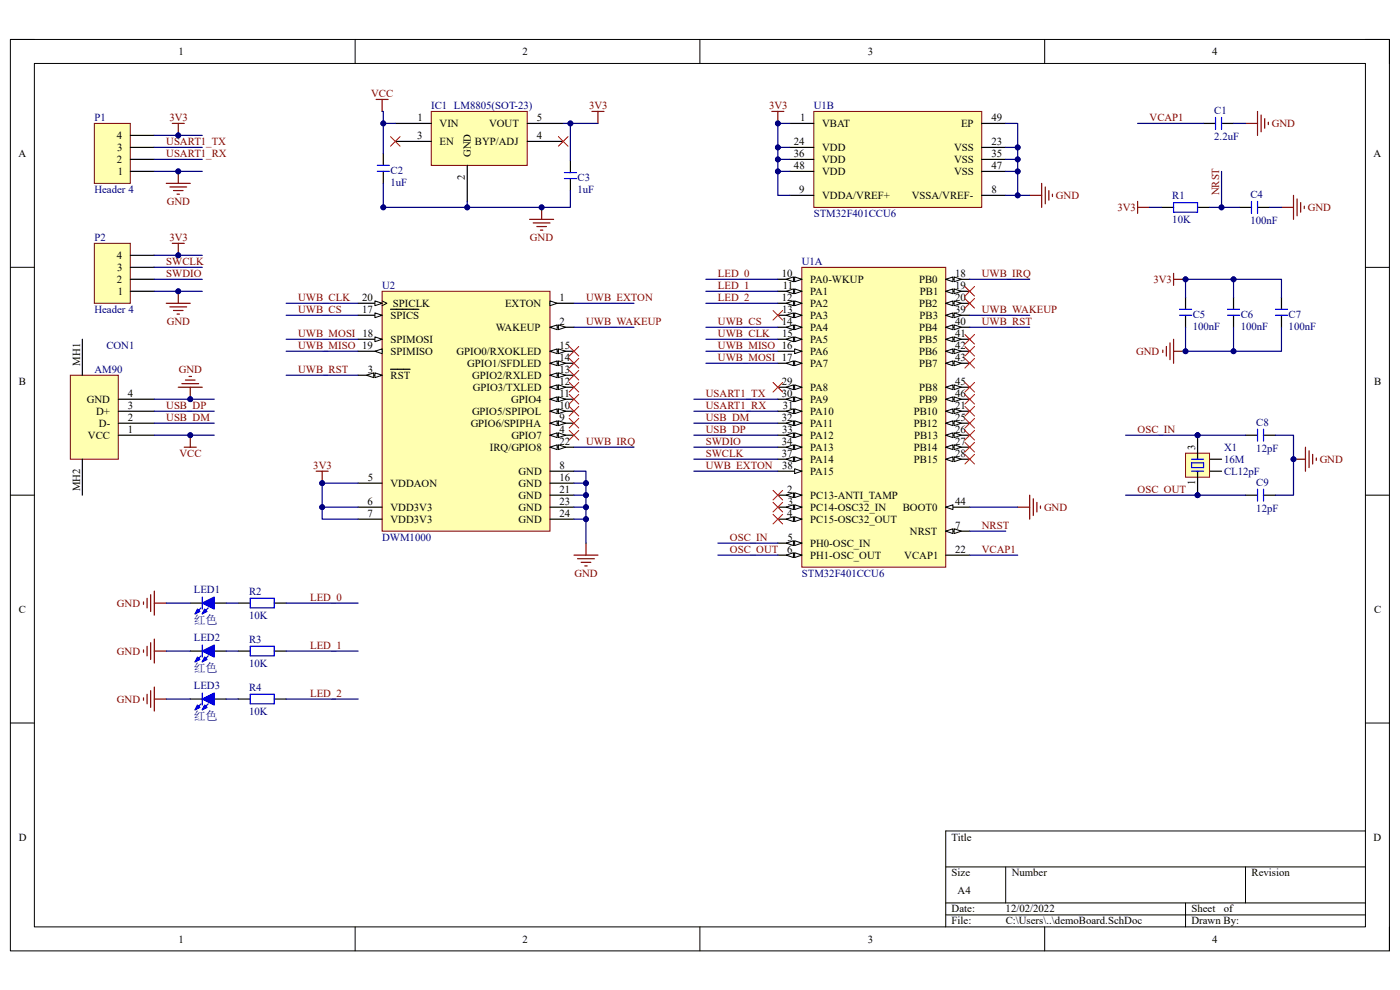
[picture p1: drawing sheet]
<svg xmlns="http://www.w3.org/2000/svg" width="297mm" height="210mm" viewBox="0 0 297 210" stroke-linecap="round" stroke-linejoin="round" font-family="sans-serif">
<defs><g id="words">
<g font-size="2.5" fill="#000080">
<text x="41.1" y="132.4">红色</text>
<text x="41.1" y="142.6">红色</text>
<text x="41.1" y="152.8">红色</text>
</g>
<g font-size="2.3">
<text x="37.9" y="11.7">1</text>
<text x="110.9" y="11.7">2</text>
<text x="184.1" y="11.7">3</text>
<text x="257.1" y="11.7">4</text>
<text x="24.8" y="29.5">4</text>
<text x="88.5" y="29.5">3</text>
<text x="88.6" y="25.7">1</text>
<text x="93.3" y="26.9">VIN</text>
<text x="103.8" y="26.9">VOUT</text>
<text x="113.9" y="29.5">4</text>
<text x="113.9" y="25.7">5</text>
<text x="169.8" y="25.7">1</text>
<text x="174.4" y="26.9">VBAT</text>
<text x="203.9" y="26.9">EP</text>
<text x="210.3" y="25.7">49</text>
<text x="3.9" y="33.3">A</text>
<text x="24.8" y="34.6">2</text>
<text x="24.9" y="32">3</text>
<text x="93.3" y="30.7">EN</text>
<text x="99.9" y="33.3" transform="rotate(-90 99.9 33.3)">GND</text>
<text x="100.8" y="30.7">BYP/ADJ</text>
<text x="168.4" y="30.7">24</text>
<text x="168.4" y="33.3">36</text>
<text x="168.4" y="35.9">48</text>
<text x="174.4" y="32">VDD</text>
<text x="174.4" y="34.6">VDD</text>
<text x="202.4" y="32">VSS</text>
<text x="202.4" y="34.6">VSS</text>
<text x="210.3" y="30.7">23</text>
<text x="210.3" y="33.3">35</text>
<text x="210.3" y="35.9">47</text>
<text x="291.4" y="33.3">A</text>
<text x="25" y="37.1">1</text>
<text x="98.6" y="38.2" transform="rotate(-90 98.6 38.2)">2</text>
<text x="169.5" y="40.9">9</text>
<text x="174.4" y="37.1">VDD</text>
<text x="202.4" y="37.1">VSS</text>
<text x="210.3" y="40.9">8</text>
<text x="174.4" y="42.2">VDDA/VREF+</text>
<text x="193.4" y="42.2">VSSA/VREF-</text>
<text x="24.8" y="60">2</text>
<text x="24.8" y="54.9">4</text>
<text x="24.9" y="57.4">3</text>
<text x="165.9" y="58.7">10</text>
<text x="171.9" y="60">PA0-WKUP</text>
<text x="195" y="60">PB0</text>
<text x="202.6" y="58.7">18</text>
<text x="25" y="62.6">1</text>
<text x="76.8" y="63.8">20</text>
<text x="83.4" y="65.1">SPICLK</text>
<text x="107.1" y="65.1">EXTON</text>
<text x="118.7" y="63.8">1</text>
<text x="165.9" y="63.8">12</text>
<text x="166.1" y="61.3">11</text>
<text x="171.9" y="62.6">PA1</text>
<text x="171.9" y="65.1">PA2</text>
<text x="195" y="65.1">PB2</text>
<text x="195.2" y="62.6">PB1</text>
<text x="202.6" y="61.3">19</text>
<text x="202.6" y="63.8">20</text>
<text x="76.8" y="66.4">17</text>
<text x="82.8" y="67.6">SPICS</text>
<text x="105.2" y="70.2">WAKEUP</text>
<text x="118.7" y="68.9">2</text>
<text x="165.9" y="68.9">14</text>
<text x="165.9" y="71.5">15</text>
<text x="165.9" y="66.4">13</text>
<text x="171.9" y="67.6">PA3</text>
<text x="171.9" y="70.2">PA4</text>
<text x="195" y="70.2">PB4</text>
<text x="195.1" y="67.6">PB3</text>
<text x="202.6" y="66.4">39</text>
<text x="202.6" y="68.9">40</text>
<text x="202.6" y="71.5">41</text>
<text x="17" y="77.6" transform="rotate(-90 17 77.6)">MH1</text>
<text x="82.8" y="72.7">SPIMOSI</text>
<text x="82.8" y="75.3">SPIMISO</text>
<text x="96.9" y="75.3">GPIO0/RXOKLED</text>
<text x="99.1" y="77.8">GPIO1/SFDLED</text>
<text x="118.7" y="76.5">14</text>
<text x="118.7" y="74">15</text>
<text x="171.9" y="72.7">PA5</text>
<text x="171.9" y="75.3">PA6</text>
<text x="171.9" y="77.8">PA7</text>
<text x="195" y="75.3">PB6</text>
<text x="195" y="77.8">PB7</text>
<text x="195" y="72.7">PB5</text>
<text x="202.6" y="74">42</text>
<text x="202.6" y="76.5">43</text>
<text x="4" y="81.6">B</text>
<text x="78.1" y="79.1">3</text>
<text x="82.8" y="80.3">RST</text>
<text x="100.2" y="80.3">GPIO2/RXLED</text>
<text x="100.3" y="82.9">GPIO3/TXLED</text>
<text x="118.7" y="81.6">12</text>
<text x="118.7" y="79.1">13</text>
<text x="165.9" y="81.6">29</text>
<text x="171.9" y="82.9">PA8</text>
<text x="195" y="82.9">PB8</text>
<text x="202.6" y="81.6">45</text>
<text x="291.5" y="81.6">B</text>
<text x="18.4" y="85.4">GND</text>
<text x="20.4" y="88">D+</text>
<text x="27.1" y="89.3">2</text>
<text x="27.1" y="86.7">3</text>
<text x="27.1" y="84.2">4</text>
<text x="100.2" y="88">GPIO5/SPIPOL</text>
<text x="108.5" y="85.4">GPIO4</text>
<text x="118.7" y="86.7">10</text>
<text x="118.7" y="84.2">11</text>
<text x="118.7" y="89.3">9</text>
<text x="165.9" y="84.2">30</text>
<text x="165.9" y="89.3">32</text>
<text x="166.1" y="86.7">31</text>
<text x="171.9" y="85.4">PA9</text>
<text x="171.9" y="88">PA10</text>
<text x="193.8" y="88">PB10</text>
<text x="195" y="85.4">PB9</text>
<text x="202.6" y="86.7">21</text>
<text x="202.6" y="89.3">25</text>
<text x="202.6" y="84.2">46</text>
<text x="18.7" y="93.1">VCC</text>
<text x="21" y="90.6">D-</text>
<text x="27.1" y="91.8">1</text>
<text x="99.9" y="90.6">GPIO6/SPIPHA</text>
<text x="103.9" y="95.6">IRQ/GPIO8</text>
<text x="108.5" y="93.1">GPIO7</text>
<text x="118.7" y="94.4">22</text>
<text x="118.7" y="91.8">4</text>
<text x="165.9" y="94.4">34</text>
<text x="165.9" y="91.8">33</text>
<text x="171.9" y="90.6">PA11</text>
<text x="171.9" y="93.1">PA12</text>
<text x="171.9" y="95.6">PA13</text>
<text x="193.8" y="90.6">PB12</text>
<text x="193.8" y="95.6">PB14</text>
<text x="193.9" y="93.1">PB13</text>
<text x="202.6" y="91.8">26</text>
<text x="202.6" y="94.4">27</text>
<text x="253.6" y="95.4" transform="rotate(-90 253.6 95.4)">3</text>
<text x="78" y="102">5</text>
<text x="110" y="100.7">GND</text>
<text x="118.7" y="102">16</text>
<text x="118.7" y="99.4">8</text>
<text x="165.9" y="96.9">37</text>
<text x="165.9" y="99.4">38</text>
<text x="171.9" y="98.2">PA14</text>
<text x="171.9" y="100.7">PA15</text>
<text x="193.9" y="98.2">PB15</text>
<text x="202.6" y="96.9">28</text>
<text x="17" y="104.2" transform="rotate(-90 17 104.2)">MH2</text>
<text x="78" y="107.1">6</text>
<text x="82.8" y="103.3">VDDAON</text>
<text x="110" y="103.3">GND</text>
<text x="110" y="105.8">GND</text>
<text x="118.7" y="104.5">21</text>
<text x="118.7" y="107.1">23</text>
<text x="167" y="104.5">2</text>
<text x="167.1" y="107.1">3</text>
<text x="171.9" y="105.8">PC13-ANTI_TAMP</text>
<text x="202.6" y="107.1">44</text>
<text x="253.6" y="102.9" transform="rotate(-90 253.6 102.9)">1</text>
<text x="78" y="109.6">7</text>
<text x="82.8" y="108.3">VDD3V3</text>
<text x="82.8" y="110.9">VDD3V3</text>
<text x="110" y="108.3">GND</text>
<text x="110" y="110.9">GND</text>
<text x="118.7" y="109.6">24</text>
<text x="167" y="109.6">4</text>
<text x="171.9" y="108.3">PC14-OSC32_IN</text>
<text x="171.9" y="110.9">PC15-OSC32_OUT</text>
<text x="191.5" y="108.3">BOOT0</text>
<text x="193" y="113.4">NRST</text>
<text x="202.6" y="112.1">7</text>
<text x="167" y="117.3">6</text>
<text x="167.1" y="114.7">5</text>
<text x="171.9" y="116">PH0-OSC_IN</text>
<text x="171.9" y="118.5">PH1-OSC_OUT</text>
<text x="191.9" y="118.5">VCAP1</text>
<text x="202.6" y="117.3">22</text>
<text x="4" y="130">C</text>
<text x="291.5" y="130">C</text>
<text x="4" y="178.3">D</text>
<text x="201.9" y="178.3">Title</text>
<text x="291.4" y="178.3">D</text>
<text x="201.9" y="185.9">Size</text>
<text x="214.6" y="185.9">Number</text>
<text x="265.5" y="185.9">Revision</text>
<text x="203.2" y="189.7">A4</text>
<text x="201.9" y="193.5">Date:</text>
<text x="201.9" y="196.1">File:</text>
<text x="213.3" y="193.5">12/02/2022</text>
<text x="213.4" y="196.1">C:\Users\..\demoBoard.SchDoc</text>
<text x="252.8" y="193.5">Sheet</text>
<text x="252.8" y="196.1">Drawn By:</text>
<text x="259.6" y="193.5">of</text>
<text x="37.9" y="199.9">1</text>
<text x="110.9" y="199.9">2</text>
<text x="184.1" y="199.9">3</text>
<text x="257.1" y="199.9">4</text>
</g>
<g font-size="2.3" fill="#800000">
<text x="78.7" y="20.6">VCC</text>
<text x="125" y="23.1">3V3</text>
<text x="163.2" y="23.1">3V3</text>
<text x="35.9" y="25.7">3V3</text>
<text x="243.9" y="25.7">VCAP1</text>
<text x="269.8" y="26.9">GND</text>
<text x="35.3" y="30.7">USART1_TX</text>
<text x="35.3" y="33.3">USART1_RX</text>
<text x="258.7" y="41.4" transform="rotate(-90 258.7 41.4)">NRST</text>
<text x="35.4" y="43.5">GND</text>
<text x="224" y="42.2">GND</text>
<text x="237.1" y="44.7">3V3</text>
<text x="277.5" y="44.7">GND</text>
<text x="35.9" y="51.1">3V3</text>
<text x="112.4" y="51.1">GND</text>
<text x="35.3" y="56.2">SWCLK</text>
<text x="35.3" y="58.7">SWDIO</text>
<text x="152.3" y="58.7">LED_0</text>
<text x="208.3" y="58.7">UWB_IRQ</text>
<text x="244.7" y="60">3V3</text>
<text x="63.2" y="63.8">UWB_CLK</text>
<text x="124.3" y="63.8">UWB_EXTON</text>
<text x="152.3" y="61.3">LED_1</text>
<text x="152.3" y="63.8">LED_2</text>
<text x="35.4" y="68.9">GND</text>
<text x="63.2" y="66.4">UWB_CS</text>
<text x="63.2" y="71.5">UWB_MOSI 18</text>
<text x="124.3" y="68.9">UWB_WAKEUP</text>
<text x="152.3" y="68.9">UWB_CS</text>
<text x="152.3" y="71.5">UWB_CLK</text>
<text x="208.3" y="68.9">UWB_RST</text>
<text x="208.3" y="66.4">UWB_WAKEUP</text>
<text x="63.2" y="74">UWB_MISO 19</text>
<text x="152.3" y="74">UWB_MISO 16</text>
<text x="152.3" y="76.5">UWB_MOSI 17</text>
<text x="241" y="75.3">GND</text>
<text x="37.9" y="79.1">GND</text>
<text x="63.2" y="79.1">UWB_RST</text>
<text x="35.3" y="86.7">USB_DP</text>
<text x="35.3" y="89.3">USB_DM</text>
<text x="149.7" y="89.3">USB_DM</text>
<text x="149.7" y="86.7">USART1_RX</text>
<text x="149.7" y="84.2">USART1_TX</text>
<text x="124.3" y="94.4">UWB_IRQ</text>
<text x="149.7" y="94.4">SWDIO</text>
<text x="149.7" y="91.8">USB_DP</text>
<text x="241.3" y="91.8">OSC_IN</text>
<text x="38.1" y="96.9">VCC</text>
<text x="66.5" y="99.4">3V3</text>
<text x="149.7" y="96.9">SWCLK</text>
<text x="149.7" y="99.4">UWB_EXTON</text>
<text x="280" y="98.2">GND</text>
<text x="241.3" y="104.5">OSC_OUT</text>
<text x="208.3" y="112.1">NRST</text>
<text x="221.5" y="108.3">GND</text>
<text x="154.9" y="114.7">OSC_IN</text>
<text x="154.9" y="117.3">OSC_OUT</text>
<text x="208.3" y="117.3">VCAP1</text>
<text x="121.9" y="122.3">GND</text>
<text x="24.8" y="128.7">GND</text>
<text x="65.8" y="127.4">LED_0</text>
<text x="65.8" y="137.6">LED_1</text>
<text x="24.8" y="138.9">GND</text>
<text x="24.8" y="149.1">GND</text>
<text x="65.8" y="147.8">LED_2</text>
</g>
<g font-size="2.3" fill="#000080">
<text x="91.5" y="23.1">IC1 LM8805(SOT-23)</text>
<text x="172.6" y="23.1">U1B</text>
<text x="20" y="25.7">P1</text>
<text x="257.6" y="24.1">C1</text>
<text x="257.6" y="29.7">2.2uF</text>
<text x="20" y="40.9">Header 4</text>
<text x="82.8" y="36.9">C2</text>
<text x="82.8" y="39.4">1uF</text>
<text x="122.5" y="38.4">C3</text>
<text x="122.5" y="40.9">1uF</text>
<text x="265.3" y="42">C4</text>
<text x="172.6" y="46">STM32F401CCU6</text>
<text x="248.7" y="42.2">R1</text>
<text x="248.7" y="47.3">10K</text>
<text x="265.3" y="47.5">100nF</text>
<text x="20" y="51.1">P2</text>
<text x="170.1" y="56.2">U1A</text>
<text x="81.1" y="61.3">U2</text>
<text x="20" y="66.4">Header 4</text>
<text x="253" y="67.4">C5</text>
<text x="253" y="69.9">100nF</text>
<text x="263.2" y="67.4">C6</text>
<text x="263.2" y="69.9">100nF</text>
<text x="273.4" y="67.4">C7</text>
<text x="273.4" y="69.9">100nF</text>
<text x="22.6" y="74">CON1</text>
<text x="20" y="79.1">AM90</text>
<text x="259.7" y="95.6">X1</text>
<text x="266.5" y="90.3">C8</text>
<text x="266.5" y="95.9">12pF</text>
<text x="259.7" y="100.7">CL12pF</text>
<text x="259.7" y="98.2">16M</text>
<text x="266.5" y="103">C9</text>
<text x="266.5" y="108.6">12pF</text>
<text x="81.1" y="114.7">DWM1000</text>
<text x="41.1" y="125.9">LED1</text>
<text x="170.1" y="122.3">STM32F401CCU6</text>
<text x="52.8" y="126.2">R2</text>
<text x="52.8" y="131.2">10K</text>
<text x="41.1" y="136.1">LED2</text>
<text x="52.8" y="136.3">R3</text>
<text x="52.8" y="141.4">10K</text>
<text x="41.1" y="146.3">LED3</text>
<text x="52.8" y="146.5">R4</text>
<text x="52.8" y="151.6">10K</text>
</g>
</g></defs>
<path d="M2.2 8.4h292.6v193.3h-292.6z" fill="none" stroke="#000" stroke-width=".21"/>
<path d="M7.3 13.5h282.4v183.1h-282.4z" fill-rule="evenodd" fill="#fff"/>
<g fill="none" stroke="#000" stroke-width=".21">
<path d="M2.2 8.4h5.1M7.3 13.5h282.4v183.1h-282.4zM75.3 8.4v5.1M148.5 8.4v5.1M221.6 8.4v5.1M289.7 8.4h5.1v5.1M2.2 56.7h5.1M289.7 56.7h5.1M2.2 105h5.1M289.7 105.1h5.1M2.2 153.4h5.1M289.7 153.4h5.1"/>
<path d="M289.7 176.3h-89.1v20.3M75.3 196.6v5.1M148.5 196.6v5.1M200.6 183.9h89.1M200.6 191.5h89.1M200.6 194.1h89.1M213.4 183.9v7.6M221.6 196.6v5.1M251.5 191.5v5.1M264.2 183.9v7.6M294.8 196.6v5.1"/>
</g>
<path d="M81.1 61.8h35.6v50.9h-35.6z" fill-rule="evenodd" fill="#ffffb0"/>
<path d="M81.1 61.8h35.6v50.9h-35.6z" fill="none" stroke="#800000" stroke-width=".21"/>
<path d="M116.7 64.3h5.1" fill="none" stroke="#000" stroke-width=".25"/>
<path d="M116.7 63.8l1.5 .5-1.5 .5z" fill="#f8fcff"/>
<path d="M116.7 63.8l1.5 .5-1.5 .5z" fill="none" stroke="#000" stroke-width=".21"/>
<path d="M116.7 87.2h5.1" fill="none" stroke="#000" stroke-width=".25"/>
<path d="M116.7 87.2l1.5-.5v1z" fill="#f8fcff"/>
<path d="M116.7 87.2l1.5-.5v1z" fill="none" stroke="#000" stroke-width=".21"/>
<path d="M118.5 86.7l1.5 .5-1.5 .5z" fill="#f8fcff"/>
<path d="M118.5 86.7l1.5 .5-1.5 .5z" fill="none" stroke="#000" stroke-width=".21"/>
<path d="M116.7 84.7h5.1" fill="none" stroke="#000" stroke-width=".25"/>
<path d="M116.7 84.7l1.5-.5v1z" fill="#f8fcff"/>
<path d="M116.7 84.7l1.5-.5v1z" fill="none" stroke="#000" stroke-width=".21"/>
<path d="M118.5 84.2l1.5 .5-1.5 .5z" fill="#f8fcff"/>
<path d="M118.5 84.2l1.5 .5-1.5 .5z" fill="none" stroke="#000" stroke-width=".21"/>
<path d="M116.7 82.1h5.1" fill="none" stroke="#000" stroke-width=".25"/>
<path d="M116.7 82.1l1.5-.5v1.1z" fill="#f8fcff"/>
<path d="M116.7 82.1l1.5-.5v1.1z" fill="none" stroke="#000" stroke-width=".21"/>
<path d="M118.5 81.6l1.5 .5-1.5 .6z" fill="#f8fcff"/>
<path d="M118.5 81.6l1.5 .5-1.5 .6z" fill="none" stroke="#000" stroke-width=".21"/>
<path d="M116.7 79.6h5.1" fill="none" stroke="#000" stroke-width=".25"/>
<path d="M116.7 79.6l1.5-.5v1z" fill="#f8fcff"/>
<path d="M116.7 79.6l1.5-.5v1z" fill="none" stroke="#000" stroke-width=".21"/>
<path d="M118.5 79.1l1.5 .5-1.5 .5z" fill="#f8fcff"/>
<path d="M118.5 79.1l1.5 .5-1.5 .5z" fill="none" stroke="#000" stroke-width=".21"/>
<path d="M116.7 77.1h5.1" fill="none" stroke="#000" stroke-width=".25"/>
<path d="M116.7 77.1l1.5-.5v1z" fill="#f8fcff"/>
<path d="M116.7 77.1l1.5-.5v1z" fill="none" stroke="#000" stroke-width=".21"/>
<path d="M118.5 76.6l1.5 .5-1.5 .5z" fill="#f8fcff"/>
<path d="M118.5 76.6l1.5 .5-1.5 .5z" fill="none" stroke="#000" stroke-width=".21"/>
<path d="M116.7 74.5h5.1" fill="none" stroke="#000" stroke-width=".25"/>
<path d="M116.7 74.5l1.5-.5v1z" fill="#f8fcff"/>
<path d="M116.7 74.5l1.5-.5v1z" fill="none" stroke="#000" stroke-width=".21"/>
<path d="M118.5 74l1.5 .5-1.5 .5z" fill="#f8fcff"/>
<path d="M118.5 74l1.5 .5-1.5 .5z" fill="none" stroke="#000" stroke-width=".21"/>
<path d="M76 66.9h5.1M116.7 102.5h5.1" fill="none" stroke="#000" stroke-width=".25"/>
<path d="M79.5 66.4l1.6 .5-1.6 .5z" fill="#f8fcff"/>
<path d="M79.5 66.4l1.6 .5-1.6 .5z" fill="none" stroke="#000" stroke-width=".21"/>
<path d="M76 72h5.1M82.8 65.6h6.1" fill="none" stroke="#000" stroke-width=".25"/>
<path d="M79.5 71.5l1.6 .5-1.6 .5z" fill="#f8fcff"/>
<path d="M79.5 71.5l1.6 .5-1.6 .5z" fill="none" stroke="#000" stroke-width=".21"/>
<path d="M76 74.5h5.1" fill="none" stroke="#000" stroke-width=".25"/>
<path d="M79.5 74.5l1.6-.5v1z" fill="#f8fcff"/>
<path d="M79.5 74.5l1.6-.5v1z" fill="none" stroke="#000" stroke-width=".21"/>
<path d="M116.7 69.4h5.1" fill="none" stroke="#000" stroke-width=".25"/>
<path d="M116.7 69.4l1.5-.5v1z" fill="#f8fcff"/>
<path d="M116.7 69.4l1.5-.5v1z" fill="none" stroke="#000" stroke-width=".21"/>
<path d="M118.5 68.9l1.5 .5-1.5 .5z" fill="#f8fcff"/>
<path d="M118.5 68.9l1.5 .5-1.5 .5z" fill="none" stroke="#000" stroke-width=".21"/>
<path d="M76 64.3h5.1" fill="none" stroke="#000" stroke-width=".25"/>
<path d="M79.5 63.8l1.6 .5-1.6 .5z" fill="#f8fcff"/>
<path d="M79.5 63.8l1.6 .5-1.6 .5zM81.1 63.8l1 .5-1 .5" fill="none" stroke="#000" stroke-width=".21"/>
<path d="M116.7 94.9h5.1M116.7 105h5.1" fill="none" stroke="#000" stroke-width=".25"/>
<path d="M116.7 94.9l1.5-.5v1z" fill="#f8fcff"/>
<path d="M116.7 94.9l1.5-.5v1z" fill="none" stroke="#000" stroke-width=".21"/>
<path d="M118.5 94.4l1.5 .5-1.5 .5z" fill="#f8fcff"/>
<path d="M118.5 94.4l1.5 .5-1.5 .5z" fill="none" stroke="#000" stroke-width=".21"/>
<path d="M76 79.6h5.1M116.7 107.6h5.1M116.7 110.1h5.1" fill="none" stroke="#000" stroke-width=".25"/>
<path d="M79.5 79.1l1.6 .5-1.6 .5z" fill="#f8fcff"/>
<path d="M79.5 79.1l1.6 .5-1.6 .5z" fill="none" stroke="#000" stroke-width=".21"/>
<path d="M77.8 79.6l1.5-.5v1z" fill="#f8fcff"/>
<path d="M77.8 79.6l1.5-.5v1z" fill="none" stroke="#000" stroke-width=".21"/>
<path d="M82.8 78.3h4.2M116.7 92.3h5.1" fill="none" stroke="#000" stroke-width=".25"/>
<path d="M116.7 92.3l1.5-.5v1z" fill="#f8fcff"/>
<path d="M116.7 92.3l1.5-.5v1z" fill="none" stroke="#000" stroke-width=".21"/>
<path d="M118.5 91.8l1.5 .5-1.5 .5z" fill="#f8fcff"/>
<path d="M118.5 91.8l1.5 .5-1.5 .5z" fill="none" stroke="#000" stroke-width=".21"/>
<path d="M116.7 100h5.1M116.7 89.8h5.1M76 102.5h5.1M76 107.6h5.1M76 110.1h5.1" fill="none" stroke="#000" stroke-width=".25"/>
<path d="M116.7 89.8l1.5-.5v1z" fill="#f8fcff"/>
<path d="M116.7 89.8l1.5-.5v1z" fill="none" stroke="#000" stroke-width=".21"/>
<path d="M118.5 89.3l1.5 .5-1.5 .5z" fill="#f8fcff"/>
<path d="M118.5 89.3l1.5 .5-1.5 .5z" fill="none" stroke="#000" stroke-width=".21"/>
<path d="M67.1 100h2.5M68.3 100v2.5" fill="none" stroke="#800000" stroke-width=".25"/>
<circle cx="68.3" cy="102.5" r=".51" fill="#000080"/>
<circle cx="68.3" cy="102.5" r=".51" fill="none" stroke="#000080" stroke-width=".21"/>
<path d="M121.8 117.8h5.1M122.5 118.5h3.6M123.3 119.3h2M124.3 115.2v2.6M124.1 120.1h.5" fill="none" stroke="#800000" stroke-width=".25"/>
<path d="M170.1 56.7h30.5v63.6h-30.5z" fill-rule="evenodd" fill="#ffffb0"/>
<path d="M170.1 56.7h30.5v63.6h-30.5z" fill="none" stroke="#800000" stroke-width=".21"/>
<path d="M165 59.3h5.1" fill="none" stroke="#000" stroke-width=".25"/>
<path d="M168.6 58.7l1.5 .6-1.5 .5z" fill="#f8fcff"/>
<path d="M168.6 58.7l1.5 .6-1.5 .5z" fill="none" stroke="#000" stroke-width=".21"/>
<path d="M166.8 59.3l1.5-.6v1.1z" fill="#f8fcff"/>
<path d="M166.8 59.3l1.5-.6v1.1z" fill="none" stroke="#000" stroke-width=".21"/>
<path d="M165 61.8h5.1" fill="none" stroke="#000" stroke-width=".25"/>
<path d="M168.6 61.3l1.5 .5-1.5 .5z" fill="#f8fcff"/>
<path d="M168.6 61.3l1.5 .5-1.5 .5z" fill="none" stroke="#000" stroke-width=".21"/>
<path d="M166.8 61.8l1.5-.5v1z" fill="#f8fcff"/>
<path d="M166.8 61.8l1.5-.5v1z" fill="none" stroke="#000" stroke-width=".21"/>
<path d="M165 64.3h5.1" fill="none" stroke="#000" stroke-width=".25"/>
<path d="M168.6 63.8l1.5 .5-1.5 .5z" fill="#f8fcff"/>
<path d="M168.6 63.8l1.5 .5-1.5 .5z" fill="none" stroke="#000" stroke-width=".21"/>
<path d="M166.8 64.3l1.5-.5v1z" fill="#f8fcff"/>
<path d="M166.8 64.3l1.5-.5v1z" fill="none" stroke="#000" stroke-width=".21"/>
<path d="M165 66.9h5.1" fill="none" stroke="#000" stroke-width=".25"/>
<path d="M168.6 66.4l1.5 .5-1.5 .5z" fill="#f8fcff"/>
<path d="M168.6 66.4l1.5 .5-1.5 .5z" fill="none" stroke="#000" stroke-width=".21"/>
<path d="M166.8 66.9l1.5-.5v1z" fill="#f8fcff"/>
<path d="M166.8 66.9l1.5-.5v1z" fill="none" stroke="#000" stroke-width=".21"/>
<path d="M165 69.4h5.1" fill="none" stroke="#000" stroke-width=".25"/>
<path d="M168.6 68.9l1.5 .5-1.5 .5z" fill="#f8fcff"/>
<path d="M168.6 68.9l1.5 .5-1.5 .5z" fill="none" stroke="#000" stroke-width=".21"/>
<path d="M166.8 69.4l1.5-.5v1z" fill="#f8fcff"/>
<path d="M166.8 69.4l1.5-.5v1z" fill="none" stroke="#000" stroke-width=".21"/>
<path d="M165 72h5.1" fill="none" stroke="#000" stroke-width=".25"/>
<path d="M168.6 71.5l1.5 .5-1.5 .5z" fill="#f8fcff"/>
<path d="M168.6 71.5l1.5 .5-1.5 .5z" fill="none" stroke="#000" stroke-width=".21"/>
<path d="M166.8 72l1.5-.5v1z" fill="#f8fcff"/>
<path d="M166.8 72l1.5-.5v1z" fill="none" stroke="#000" stroke-width=".21"/>
<path d="M165 74.5h5.1" fill="none" stroke="#000" stroke-width=".25"/>
<path d="M168.6 74l1.5 .5-1.5 .5z" fill="#f8fcff"/>
<path d="M168.6 74l1.5 .5-1.5 .5z" fill="none" stroke="#000" stroke-width=".21"/>
<path d="M165 77.1h5.1" fill="none" stroke="#000" stroke-width=".25"/>
<path d="M168.6 76.6l1.5 .5-1.5 .5z" fill="#f8fcff"/>
<path d="M168.6 76.6l1.5 .5-1.5 .5z" fill="none" stroke="#000" stroke-width=".21"/>
<path d="M166.8 77.1l1.5-.5v1z" fill="#f8fcff"/>
<path d="M166.8 77.1l1.5-.5v1z" fill="none" stroke="#000" stroke-width=".21"/>
<path d="M165 82.1h5.1" fill="none" stroke="#000" stroke-width=".25"/>
<path d="M168.6 81.6l1.5 .5-1.5 .6z" fill="#f8fcff"/>
<path d="M168.6 81.6l1.5 .5-1.5 .6z" fill="none" stroke="#000" stroke-width=".21"/>
<path d="M166.8 82.1l1.5-.5v1.1z" fill="#f8fcff"/>
<path d="M166.8 82.1l1.5-.5v1.1z" fill="none" stroke="#000" stroke-width=".21"/>
<path d="M165 84.7h5.1" fill="none" stroke="#000" stroke-width=".25"/>
<path d="M168.6 84.2l1.5 .5-1.5 .5z" fill="#f8fcff"/>
<path d="M168.6 84.2l1.5 .5-1.5 .5z" fill="none" stroke="#000" stroke-width=".21"/>
<path d="M166.8 84.7l1.5-.5v1z" fill="#f8fcff"/>
<path d="M166.8 84.7l1.5-.5v1z" fill="none" stroke="#000" stroke-width=".21"/>
<path d="M165 87.2h5.1" fill="none" stroke="#000" stroke-width=".25"/>
<path d="M168.6 86.7l1.5 .5-1.5 .5z" fill="#f8fcff"/>
<path d="M168.6 86.7l1.5 .5-1.5 .5z" fill="none" stroke="#000" stroke-width=".21"/>
<path d="M166.8 87.2l1.5-.5v1z" fill="#f8fcff"/>
<path d="M166.8 87.2l1.5-.5v1z" fill="none" stroke="#000" stroke-width=".21"/>
<path d="M165 89.8h5.1" fill="none" stroke="#000" stroke-width=".25"/>
<path d="M168.6 89.3l1.5 .5-1.5 .5z" fill="#f8fcff"/>
<path d="M168.6 89.3l1.5 .5-1.5 .5z" fill="none" stroke="#000" stroke-width=".21"/>
<path d="M166.8 89.8l1.5-.5v1z" fill="#f8fcff"/>
<path d="M166.8 89.8l1.5-.5v1z" fill="none" stroke="#000" stroke-width=".21"/>
<path d="M165 92.3h5.1" fill="none" stroke="#000" stroke-width=".25"/>
<path d="M168.6 91.8l1.5 .5-1.5 .5z" fill="#f8fcff"/>
<path d="M168.6 91.8l1.5 .5-1.5 .5z" fill="none" stroke="#000" stroke-width=".21"/>
<path d="M166.8 92.3l1.5-.5v1z" fill="#f8fcff"/>
<path d="M166.8 92.3l1.5-.5v1z" fill="none" stroke="#000" stroke-width=".21"/>
<path d="M165 94.9h5.1" fill="none" stroke="#000" stroke-width=".25"/>
<path d="M168.6 94.4l1.5 .5-1.5 .5z" fill="#f8fcff"/>
<path d="M168.6 94.4l1.5 .5-1.5 .5z" fill="none" stroke="#000" stroke-width=".21"/>
<path d="M166.8 94.9l1.5-.5v1z" fill="#f8fcff"/>
<path d="M166.8 94.9l1.5-.5v1z" fill="none" stroke="#000" stroke-width=".21"/>
<path d="M165 97.4h5.1" fill="none" stroke="#000" stroke-width=".25"/>
<path d="M168.6 96.9l1.5 .5-1.5 .5z" fill="#f8fcff"/>
<path d="M168.6 96.9l1.5 .5-1.5 .5z" fill="none" stroke="#000" stroke-width=".21"/>
<path d="M166.8 97.4l1.5-.5v1z" fill="#f8fcff"/>
<path d="M166.8 97.4l1.5-.5v1z" fill="none" stroke="#000" stroke-width=".21"/>
<path d="M165 100h5.1" fill="none" stroke="#000" stroke-width=".25"/>
<path d="M168.6 99.4l1.5 .6-1.5 .5z" fill="#f8fcff"/>
<path d="M168.6 99.4l1.5 .6-1.5 .5z" fill="none" stroke="#000" stroke-width=".21"/>
<path d="M200.6 59.3h5.1" fill="none" stroke="#000" stroke-width=".25"/>
<path d="M200.6 59.3l1.6-.6v1.1z" fill="#f8fcff"/>
<path d="M200.6 59.3l1.6-.6v1.1z" fill="none" stroke="#000" stroke-width=".21"/>
<path d="M202.4 58.7l1.5 .6-1.5 .5z" fill="#f8fcff"/>
<path d="M202.4 58.7l1.5 .6-1.5 .5z" fill="none" stroke="#000" stroke-width=".21"/>
<path d="M200.6 61.8h5.1" fill="none" stroke="#000" stroke-width=".25"/>
<path d="M200.6 61.8l1.6-.5v1z" fill="#f8fcff"/>
<path d="M200.6 61.8l1.6-.5v1z" fill="none" stroke="#000" stroke-width=".21"/>
<path d="M202.4 61.3l1.5 .5-1.5 .5z" fill="#f8fcff"/>
<path d="M202.4 61.3l1.5 .5-1.5 .5z" fill="none" stroke="#000" stroke-width=".21"/>
<path d="M200.6 64.3h5.1" fill="none" stroke="#000" stroke-width=".25"/>
<path d="M200.6 64.3l1.6-.5v1.1z" fill="#f8fcff"/>
<path d="M200.6 64.3l1.6-.5v1.1z" fill="none" stroke="#000" stroke-width=".21"/>
<path d="M202.4 63.8l1.5 .5-1.5 .6z" fill="#f8fcff"/>
<path d="M202.4 63.8l1.5 .5-1.5 .6z" fill="none" stroke="#000" stroke-width=".21"/>
<path d="M200.6 87.2h5.1" fill="none" stroke="#000" stroke-width=".25"/>
<path d="M200.6 87.2l1.6-.5v1z" fill="#f8fcff"/>
<path d="M200.6 87.2l1.6-.5v1z" fill="none" stroke="#000" stroke-width=".21"/>
<path d="M202.4 86.7l1.5 .5-1.5 .5z" fill="#f8fcff"/>
<path d="M202.4 86.7l1.5 .5-1.5 .5z" fill="none" stroke="#000" stroke-width=".21"/>
<path d="M200.6 89.8h5.1" fill="none" stroke="#000" stroke-width=".25"/>
<path d="M200.6 89.8l1.6-.5v1z" fill="#f8fcff"/>
<path d="M200.6 89.8l1.6-.5v1z" fill="none" stroke="#000" stroke-width=".21"/>
<path d="M202.4 89.3l1.5 .5-1.5 .5z" fill="#f8fcff"/>
<path d="M202.4 89.3l1.5 .5-1.5 .5z" fill="none" stroke="#000" stroke-width=".21"/>
<path d="M200.6 92.3h5.1" fill="none" stroke="#000" stroke-width=".25"/>
<path d="M200.6 92.3l1.6-.5v1z" fill="#f8fcff"/>
<path d="M200.6 92.3l1.6-.5v1z" fill="none" stroke="#000" stroke-width=".21"/>
<path d="M202.4 91.8l1.5 .5-1.5 .5z" fill="#f8fcff"/>
<path d="M202.4 91.8l1.5 .5-1.5 .5z" fill="none" stroke="#000" stroke-width=".21"/>
<path d="M200.6 94.9h5.1" fill="none" stroke="#000" stroke-width=".25"/>
<path d="M200.6 94.9l1.6-.5v1z" fill="#f8fcff"/>
<path d="M200.6 94.9l1.6-.5v1z" fill="none" stroke="#000" stroke-width=".21"/>
<path d="M202.4 94.4l1.5 .5-1.5 .5z" fill="#f8fcff"/>
<path d="M202.4 94.4l1.5 .5-1.5 .5z" fill="none" stroke="#000" stroke-width=".21"/>
<path d="M200.6 97.4h5.1" fill="none" stroke="#000" stroke-width=".25"/>
<path d="M200.6 97.4l1.6-.5v1z" fill="#f8fcff"/>
<path d="M200.6 97.4l1.6-.5v1z" fill="none" stroke="#000" stroke-width=".21"/>
<path d="M202.4 96.9l1.5 .5-1.5 .5z" fill="#f8fcff"/>
<path d="M202.4 96.9l1.5 .5-1.5 .5z" fill="none" stroke="#000" stroke-width=".21"/>
<path d="M200.6 66.9h5.1" fill="none" stroke="#000" stroke-width=".25"/>
<path d="M200.6 66.9l1.6-.5v1z" fill="#f8fcff"/>
<path d="M200.6 66.9l1.6-.5v1z" fill="none" stroke="#000" stroke-width=".21"/>
<path d="M202.4 66.4l1.5 .5-1.5 .5z" fill="#f8fcff"/>
<path d="M202.4 66.4l1.5 .5-1.5 .5z" fill="none" stroke="#000" stroke-width=".21"/>
<path d="M200.6 69.4h5.1" fill="none" stroke="#000" stroke-width=".25"/>
<path d="M200.6 69.4l1.6-.5v1z" fill="#f8fcff"/>
<path d="M200.6 69.4l1.6-.5v1z" fill="none" stroke="#000" stroke-width=".21"/>
<path d="M202.4 68.9l1.5 .5-1.5 .5z" fill="#f8fcff"/>
<path d="M202.4 68.9l1.5 .5-1.5 .5z" fill="none" stroke="#000" stroke-width=".21"/>
<path d="M200.6 72h5.1" fill="none" stroke="#000" stroke-width=".25"/>
<path d="M200.6 72l1.6-.5v1z" fill="#f8fcff"/>
<path d="M200.6 72l1.6-.5v1z" fill="none" stroke="#000" stroke-width=".21"/>
<path d="M202.4 71.5l1.5 .5-1.5 .5z" fill="#f8fcff"/>
<path d="M202.4 71.5l1.5 .5-1.5 .5z" fill="none" stroke="#000" stroke-width=".21"/>
<path d="M200.6 74.5h5.1" fill="none" stroke="#000" stroke-width=".25"/>
<path d="M200.6 74.5l1.6-.5v1z" fill="#f8fcff"/>
<path d="M200.6 74.5l1.6-.5v1z" fill="none" stroke="#000" stroke-width=".21"/>
<path d="M202.4 74l1.5 .5-1.5 .5z" fill="#f8fcff"/>
<path d="M202.4 74l1.5 .5-1.5 .5z" fill="none" stroke="#000" stroke-width=".21"/>
<path d="M200.6 77.1h5.1" fill="none" stroke="#000" stroke-width=".25"/>
<path d="M200.6 77.1l1.6-.5v1z" fill="#f8fcff"/>
<path d="M200.6 77.1l1.6-.5v1z" fill="none" stroke="#000" stroke-width=".21"/>
<path d="M202.4 76.6l1.5 .5-1.5 .5z" fill="#f8fcff"/>
<path d="M202.4 76.6l1.5 .5-1.5 .5z" fill="none" stroke="#000" stroke-width=".21"/>
<path d="M200.6 82.1h5.1" fill="none" stroke="#000" stroke-width=".25"/>
<path d="M200.6 82.1l1.6-.5v1.1z" fill="#f8fcff"/>
<path d="M200.6 82.1l1.6-.5v1.1z" fill="none" stroke="#000" stroke-width=".21"/>
<path d="M202.4 81.6l1.5 .5-1.5 .6z" fill="#f8fcff"/>
<path d="M202.4 81.6l1.5 .5-1.5 .6z" fill="none" stroke="#000" stroke-width=".21"/>
<path d="M200.6 84.7h5.1" fill="none" stroke="#000" stroke-width=".25"/>
<path d="M200.6 84.7l1.6-.5v1z" fill="#f8fcff"/>
<path d="M200.6 84.7l1.6-.5v1z" fill="none" stroke="#000" stroke-width=".21"/>
<path d="M202.4 84.2l1.5 .5-1.5 .5z" fill="#f8fcff"/>
<path d="M202.4 84.2l1.5 .5-1.5 .5z" fill="none" stroke="#000" stroke-width=".21"/>
<path d="M165 105h5.1" fill="none" stroke="#000" stroke-width=".25"/>
<path d="M168.6 104.5l1.5 .5-1.5 .6z" fill="#f8fcff"/>
<path d="M168.6 104.5l1.5 .5-1.5 .6z" fill="none" stroke="#000" stroke-width=".21"/>
<path d="M166.8 105l1.5-.5v1.1z" fill="#f8fcff"/>
<path d="M166.8 105l1.5-.5v1.1z" fill="none" stroke="#000" stroke-width=".21"/>
<path d="M165 107.6h5.1" fill="none" stroke="#000" stroke-width=".25"/>
<path d="M168.6 107.1l1.5 .5-1.5 .5z" fill="#f8fcff"/>
<path d="M168.6 107.1l1.5 .5-1.5 .5z" fill="none" stroke="#000" stroke-width=".21"/>
<path d="M166.8 107.6l1.5-.5v1z" fill="#f8fcff"/>
<path d="M166.8 107.6l1.5-.5v1z" fill="none" stroke="#000" stroke-width=".21"/>
<path d="M165 110.1h5.1" fill="none" stroke="#000" stroke-width=".25"/>
<path d="M168.6 109.6l1.5 .5-1.5 .5z" fill="#f8fcff"/>
<path d="M168.6 109.6l1.5 .5-1.5 .5z" fill="none" stroke="#000" stroke-width=".21"/>
<path d="M166.8 110.1l1.5-.5v1z" fill="#f8fcff"/>
<path d="M166.8 110.1l1.5-.5v1z" fill="none" stroke="#000" stroke-width=".21"/>
<path d="M165 115.2h5.1" fill="none" stroke="#000" stroke-width=".25"/>
<path d="M168.6 114.7l1.5 .5-1.5 .5z" fill="#f8fcff"/>
<path d="M168.6 114.7l1.5 .5-1.5 .5z" fill="none" stroke="#000" stroke-width=".21"/>
<path d="M166.8 115.2l1.5-.5v1z" fill="#f8fcff"/>
<path d="M166.8 115.2l1.5-.5v1z" fill="none" stroke="#000" stroke-width=".21"/>
<path d="M165 117.8h5.1" fill="none" stroke="#000" stroke-width=".25"/>
<path d="M168.6 117.3l1.5 .5-1.5 .5z" fill="#f8fcff"/>
<path d="M168.6 117.3l1.5 .5-1.5 .5z" fill="none" stroke="#000" stroke-width=".21"/>
<path d="M166.8 117.8l1.5-.5v1z" fill="#f8fcff"/>
<path d="M166.8 117.8l1.5-.5v1z" fill="none" stroke="#000" stroke-width=".21"/>
<path d="M200.6 112.7h5.1" fill="none" stroke="#000" stroke-width=".25"/>
<path d="M200.6 112.7l1.6-.5v1z" fill="#f8fcff"/>
<path d="M200.6 112.7l1.6-.5v1z" fill="none" stroke="#000" stroke-width=".21"/>
<path d="M202.4 112.2l1.5 .5-1.5 .5z" fill="#f8fcff"/>
<path d="M202.4 112.2l1.5 .5-1.5 .5z" fill="none" stroke="#000" stroke-width=".21"/>
<path d="M200.6 117.8h5.1M200.6 107.6h5.1" fill="none" stroke="#000" stroke-width=".25"/>
<path d="M200.6 107.6l1.6-.5v1z" fill="#f8fcff"/>
<path d="M200.6 107.6l1.6-.5v1z" fill="none" stroke="#000" stroke-width=".21"/>
<path d="M215.9 107.6h2.6M218.5 105.1v5M219.2 105.8v3.6M220 106.6v2M220.7 107.3v.5" fill="none" stroke="#800000" stroke-width=".25"/>
<g fill="none" stroke="#f00" stroke-width=".21">
<path d="M204.7 71l2 2M204.7 63.3l2 2.1M206.7 71l-2 2M206.7 63.3l-2 2.1M164 81.1l2 2.1M166 81.1l-2 2.1M204.7 96.4l2 2M204.7 93.9l2 2M204.7 91.3l2 2M204.7 88.8l2 2M204.7 86.2l2 2.1M204.7 83.7l2 2"/>
<path d="M204.7 81.1l2 2.1M206.7 96.4l-2 2M206.7 93.9l-2 2M206.7 91.3l-2 2M206.7 88.8l-2 2M206.7 86.2l-2 2.1M206.7 83.7l-2 2M206.7 81.1l-2 2.1M164 104l2 2.1M164 106.6l2 2M164 109.1l2 2.1M166 104l-2 2.1"/>
<path d="M166 106.6l-2 2M166 109.1l-2 2.1"/>
</g>
<path d="M172.7 23.6h35.6v20.4h-35.6z" fill-rule="evenodd" fill="#ffffb0"/>
<path d="M172.7 23.6h35.6v20.4h-35.6z" fill="none" stroke="#800000" stroke-width=".21"/>
<path d="M167.6 26.2h5.1M167.6 31.3h5.1M167.6 33.8h5.1M167.6 36.4h5.1M208.3 26.2h5.1M208.3 31.3h5.1M208.3 33.8h5.1M208.3 36.4h5.1M167.6 41.4h5.1M208.3 41.4h5.1" fill="none" stroke="#000" stroke-width=".25"/>
<path d="M163.7 23.6h2.6M165 23.6v2.6" fill="none" stroke="#800000" stroke-width=".25"/>
<circle cx="165" cy="26.2" r=".51" fill="#000080"/>
<circle cx="165" cy="26.2" r=".51" fill="none" stroke="#000080" stroke-width=".21"/>
<g fill="none" stroke="#800000" stroke-width=".25">
<path d="M221 38.9v5.1M221.8 39.7v3.5M264.2 26.2h2.6M266.8 23.6v5.1M267.5 24.4v3.6M268.3 25.2v2M269.1 25.9v.5M218.5 41.4h2.5M222.5 40.4v2.1M223.3 41.2v.5M241.3 42.7v2.6M241.3 44h2.6"/>
<path d="M271.9 44h2.5M274.4 41.4v5.1M275.2 42.2v3.6M275.9 43v2M276.7 43.7v.5M246.7 74.3v.5M247.4 73.5v2M248.2 72.7v3.6M249 72v5.1M249 74.5h2.5"/>
</g>
<path d="M255.3 26.2h2.6M259.2 26.2h2.5M246.4 44h2.6M254.1 44h2.5M263 44h2.5M266.8 44h2.5M251.5 63.1v2.5M251.5 66.9v2.5M261.7 63.1v2.5M261.7 66.9v2.5M271.9 63.1v2.5M271.9 66.9v2.5" fill="none" stroke="#000" stroke-width=".25"/>
<path d="M257.9 24.9v2.6M259.2 24.9v2.6M249 43h5.1v2h-5.1zM265.5 42.7v2.6M266.8 42.7v2.6M250.2 66.9h2.6M250.2 65.6h2.6M260.4 66.9h2.6M260.4 65.6h2.6M270.6 66.9h2.5M270.6 65.6h2.5" fill="none" stroke="#00f" stroke-width=".25"/>
<circle cx="251.5" cy="74.5" r=".51" fill="#000080"/>
<circle cx="251.5" cy="74.5" r=".51" fill="none" stroke="#000080" stroke-width=".21"/>
<path d="M249 58v2.5M249 59.3h2.5" fill="none" stroke="#800000" stroke-width=".25"/>
<circle cx="251.5" cy="59.3" r=".51" fill="#000080"/>
<circle cx="251.5" cy="59.3" r=".51" fill="none" stroke="#000080" stroke-width=".21"/>
<circle cx="254.1" cy="105.1" r=".51" fill="#000080"/>
<circle cx="254.1" cy="105.1" r=".51" fill="none" stroke="#000080" stroke-width=".21"/>
<circle cx="254.1" cy="92.3" r=".51" fill="#000080"/>
<circle cx="254.1" cy="92.3" r=".51" fill="none" stroke="#000080" stroke-width=".21"/>
<path d="M256.6 100h2.6M256.6 97.4h2.6" fill="none" stroke="#000" stroke-width=".25"/>
<path d="M251.5 96.1h5.1v5.1h-5.1z" fill-rule="evenodd" fill="#ffffb0"/>
<path d="M251.5 96.1h5.1v5.1h-5.1z" fill="none" stroke="#800000" stroke-width=".21"/>
<path d="M254.1 100v5.1" fill="none" stroke="#000" stroke-width=".25"/>
<circle cx="254.1" cy="105.1" r=".51" fill="#000080"/>
<circle cx="254.1" cy="105.1" r=".51" fill="none" stroke="#000080" stroke-width=".21"/>
<path d="M254.1 92.3v5.1" fill="none" stroke="#000" stroke-width=".25"/>
<circle cx="254.1" cy="92.3" r=".51" fill="#000080"/>
<circle cx="254.1" cy="92.3" r=".51" fill="none" stroke="#000080" stroke-width=".21"/>
<path d="M252.8 100h2.5M252.8 98.2h2.5v1h-2.5zM252.8 97.4h2.5M266.8 91.1v2.5M268.1 91.1v2.5M266.8 103.8v2.5M268.1 103.8v2.5" fill="none" stroke="#00f" stroke-width=".25"/>
<path d="M264.2 92.3h2.6M268.1 92.3h2.5M264.2 105.1h2.6M268.1 105.1h2.5" fill="none" stroke="#000" stroke-width=".25"/>
<path d="M274.4 97.4h2.6M277 94.9v5.1M277.7 95.6v3.6M278.5 96.4v2M279.3 97.2v.5" fill="none" stroke="#800000" stroke-width=".25"/>
<circle cx="274.4" cy="97.4" r=".51" fill="#000080"/>
<circle cx="274.4" cy="97.4" r=".51" fill="none" stroke="#000080" stroke-width=".21"/>
<path d="M81.3 32.5v2.6M81.3 36.4v2.5M121 34.1v2.5M121 37.9v2.5" fill="none" stroke="#000" stroke-width=".25"/>
<path d="M80 36.4h2.6M80 35.1h2.6M119.7 37.9h2.6M119.7 36.6h2.6" fill="none" stroke="#00f" stroke-width=".25"/>
<path d="M112.4 46.5h5M113.1 47.3h3.6M113.9 48.1h2M114.6 48.8h.6M114.9 44v2.5" fill="none" stroke="#800000" stroke-width=".25"/>
<circle cx="114.9" cy="44" r=".51" fill="#000080"/>
<circle cx="114.9" cy="44" r=".51" fill="none" stroke="#000080" stroke-width=".21"/>
<path d="M91.5 23.6h20.3v11.5h-20.3z" fill-rule="evenodd" fill="#ffffb0"/>
<path d="M91.5 23.6h20.3v11.5h-20.3z" fill="none" stroke="#800000" stroke-width=".21"/>
<path d="M83.9 26.2h7.6M83.9 30h7.6M99.1 35.1v7.6M111.8 26.2h7.7M111.8 30h7.7" fill="none" stroke="#000" stroke-width=".25"/>
<path d="M79.8 21.1h2.5M81.1 21.1v2.5M125.6 23.6h2.5M126.9 23.6v2.6" fill="none" stroke="#800000" stroke-width=".25"/>
<g fill="none" stroke="#f00" stroke-width=".21">
<path d="M82.8 29l2.1 2M84.9 29l-2.1 2M118.5 29l2 2M120.5 29l-2 2M120.8 73.5l2 2M120.8 76l2 2.1M120.8 78.6l2 2M122.8 73.5l-2 2M122.8 76l-2 2.1M122.8 78.6l-2 2M164 65.9l2 2M166 65.9l-2 2"/>
<path d="M204.7 60.8l2 2M204.7 73.5l2 2M204.7 76l2 2.1M206.7 60.8l-2 2M206.7 73.5l-2 2M206.7 76l-2 2.1M120.8 81.1l2 2.1M120.8 83.7l2 2M120.8 86.2l2 2.1M120.8 88.8l2 2M120.8 91.3l2 2M122.8 81.1l-2 2.1"/>
<path d="M122.8 83.7l-2 2M122.8 86.2l-2 2.1M122.8 88.8l-2 2M122.8 91.3l-2 2"/>
</g>
<path d="M20 51.6h7.6v12.7h-7.6z" fill-rule="evenodd" fill="#ffffb0"/>
<path d="M20 51.6h7.6v12.7h-7.6z" fill="none" stroke="#800000" stroke-width=".21"/>
<path d="M27.6 59.3h5.1M27.6 56.7h5.1M27.6 54.2h5.1M27.6 61.8h5.1" fill="none" stroke="#000" stroke-width=".25"/>
<path d="M35.3 64.3h5.1M36 65.1h3.6M36.8 65.9h2M37.6 66.6h.5M37.8 61.8v2.5" fill="none" stroke="#800000" stroke-width=".25"/>
<circle cx="37.8" cy="61.8" r=".51" fill="#000080"/>
<circle cx="37.8" cy="61.8" r=".51" fill="none" stroke="#000080" stroke-width=".21"/>
<path d="M36.5 51.6h2.6M37.8 51.6v2.6" fill="none" stroke="#800000" stroke-width=".25"/>
<circle cx="37.8" cy="54.2" r=".51" fill="#000080"/>
<circle cx="37.8" cy="54.2" r=".51" fill="none" stroke="#000080" stroke-width=".21"/>
<path d="M20 26.2h7.6v12.7h-7.6z" fill-rule="evenodd" fill="#ffffb0"/>
<path d="M20 26.2h7.6v12.7h-7.6z" fill="none" stroke="#800000" stroke-width=".21"/>
<path d="M27.6 36.4h5.1M27.6 33.8h5.1M27.6 31.3h5.1M27.6 28.7h5.1" fill="none" stroke="#000" stroke-width=".25"/>
<path d="M35.3 38.9h5.1M36 39.7h3.6M37.8 36.4v2.5M36.8 40.4h2M37.6 41.2h.5" fill="none" stroke="#800000" stroke-width=".25"/>
<circle cx="37.8" cy="36.4" r=".51" fill="#000080"/>
<circle cx="37.8" cy="36.4" r=".51" fill="none" stroke="#000080" stroke-width=".21"/>
<path d="M40.4 127.9h2.5M45.5 127.9h2.5" fill="none" stroke="#000" stroke-width=".25"/>
<path d="M42.9 127.9l2.6-1.2v2.5z" fill="#00f"/>
<path d="M42.7 129l-1.3 1.2M42.9 127.9l2.6-1.2v2.5zM44.2 129l-1.3 1.2" fill="none" stroke="#00f" stroke-width=".25"/>
<path d="M43.4 129.2l.5 .5-1 .5z" fill="#00f"/>
<path d="M43.4 129.2l.5 .5-1 .5z" fill="none" stroke="#00f" stroke-width=".25"/>
<path d="M41.9 129.2l.5 .5-1 .5z" fill="#00f"/>
<path d="M41.9 129.2l.5 .5-1 .5zM42.9 126.7v2.5" fill="none" stroke="#00f" stroke-width=".25"/>
<path d="M30.4 127.7v.5M31.2 126.9v2.1M32 126.2v3.5M32.7 125.4v5.1M32.7 127.9h2.6" fill="none" stroke="#800000" stroke-width=".25"/>
<path d="M40.4 138.1h2.5M45.5 138.1h2.5" fill="none" stroke="#000" stroke-width=".25"/>
<path d="M42.9 138.1l2.6-1.3v2.6z" fill="#00f"/>
<path d="M42.7 139.1l-1.3 1.3M42.9 138.1l2.6-1.3v2.6zM44.2 139.1l-1.3 1.3" fill="none" stroke="#00f" stroke-width=".25"/>
<path d="M43.4 139.4l.5 .5-1 .5z" fill="#00f"/>
<path d="M43.4 139.4l.5 .5-1 .5z" fill="none" stroke="#00f" stroke-width=".25"/>
<path d="M41.9 139.4l.5 .5-1 .5z" fill="#00f"/>
<path d="M41.9 139.4l.5 .5-1 .5zM42.9 136.8v2.6" fill="none" stroke="#00f" stroke-width=".25"/>
<path d="M30.4 137.9v.5M31.2 137.1v2M32 136.3v3.6M32.7 135.6v5.1M32.7 138.1h2.6" fill="none" stroke="#800000" stroke-width=".25"/>
<path d="M40.4 148.3h2.5M45.5 148.3h2.5" fill="none" stroke="#000" stroke-width=".25"/>
<path d="M42.9 148.3l2.6-1.3v2.6z" fill="#00f"/>
<path d="M42.7 149.3l-1.3 1.3M42.9 148.3l2.6-1.3v2.6zM44.2 149.3l-1.3 1.3" fill="none" stroke="#00f" stroke-width=".25"/>
<path d="M43.4 149.6l.5 .5-1 .5z" fill="#00f"/>
<path d="M43.4 149.6l.5 .5-1 .5z" fill="none" stroke="#00f" stroke-width=".25"/>
<path d="M41.9 149.6l.5 .5-1 .5z" fill="#00f"/>
<path d="M53.1 126.9h5.1v2.1h-5.1zM53.1 137.1h5.1v2h-5.1zM41.9 149.6l.5 .5-1 .5zM42.9 147v2.6M53.1 147.3h5.1v2h-5.1z" fill="none" stroke="#00f" stroke-width=".25"/>
<path d="M36.5 26.2h2.6M37.8 26.2v2.5M30.4 148v.5M31.2 147.3v2M32 146.5v3.6M32.7 145.7v5.1M32.7 148.3h2.6" fill="none" stroke="#800000" stroke-width=".25"/>
<path d="M50.5 127.9h2.6M50.5 138.1h2.6M58.2 127.9h2.5M58.2 138.1h2.5M50.5 148.3h2.6M58.2 148.3h2.5" fill="none" stroke="#000" stroke-width=".25"/>
<circle cx="37.8" cy="28.7" r=".51" fill="#000080"/>
<circle cx="37.8" cy="28.7" r=".51" fill="none" stroke="#000080" stroke-width=".21"/>
<path d="M14.9 79.6h10.2v17.8h-10.2z" fill-rule="evenodd" fill="#ffffb0"/>
<path d="M14.9 79.6h10.2v17.8h-10.2z" fill="none" stroke="#800000" stroke-width=".21"/>
<path d="M17.5 72v7.6M17.5 97.4v7.6M25.1 92.3h7.6M25.1 89.8h7.6M25.1 87.2h7.6M25.1 84.7h7.6" fill="none" stroke="#000" stroke-width=".25"/>
<path d="M39.1 94.9h2.5M40.4 92.3v2.6" fill="none" stroke="#800000" stroke-width=".25"/>
<circle cx="40.4" cy="92.3" r=".51" fill="#000080"/>
<circle cx="40.4" cy="92.3" r=".51" fill="none" stroke="#000080" stroke-width=".21"/>
<path d="M40.1 79.9h.5M37.8 82.1h5.1M38.6 81.4h3.5M39.3 80.6h2.1M40.4 82.1v2.6" fill="none" stroke="#800000" stroke-width=".25"/>
<circle cx="40.4" cy="84.7" r=".51" fill="#000080"/>
<circle cx="40.4" cy="84.7" r=".51" fill="none" stroke="#000080" stroke-width=".21"/>
<g fill="none" stroke="#000080" stroke-width=".25">
<path d="M167.6 31.3h-2.6v2.5M205.7 59.3h12.8M60.7 64.3h15.3M60.7 66.9h15.3M60.7 72h15.3M60.7 74.5h15.3M60.7 79.6h15.3M121.8 69.4h12.7M149.8 72h15.2M149.8 74.5h15.2M149.8 69.4h15.2M149.8 77.1h15.2"/>
<path d="M205.7 66.9h12.8M205.7 69.4h12.8M121.8 94.9h12.7M147.2 94.9h17.8M147.2 97.4h17.8M152.3 115.2h12.7M152.3 117.8h12.7M205.7 112.7h7.7M205.7 107.6h10.2M205.7 117.8h10.2"/>
</g>
<circle cx="165" cy="31.3" r=".51" fill="#000080"/>
<circle cx="165" cy="31.3" r=".51" fill="none" stroke="#000080" stroke-width=".21"/>
<circle cx="165" cy="33.8" r=".51" fill="#000080"/>
<circle cx="165" cy="33.8" r=".51" fill="none" stroke="#000080" stroke-width=".21"/>
<path d="M167.6 26.2h-2.6v5.1" fill="none" stroke="#000080" stroke-width=".25"/>
<circle cx="165" cy="26.2" r=".51" fill="#000080"/>
<circle cx="165" cy="26.2" r=".51" fill="none" stroke="#000080" stroke-width=".21"/>
<circle cx="165" cy="31.3" r=".51" fill="#000080"/>
<circle cx="165" cy="31.3" r=".51" fill="none" stroke="#000080" stroke-width=".21"/>
<path d="M167.6 33.8h-2.6v2.6h2.6" fill="none" stroke="#000080" stroke-width=".25"/>
<circle cx="165" cy="33.8" r=".51" fill="#000080"/>
<circle cx="165" cy="33.8" r=".51" fill="none" stroke="#000080" stroke-width=".21"/>
<circle cx="165" cy="36.4" r=".51" fill="#000080"/>
<circle cx="165" cy="36.4" r=".51" fill="none" stroke="#000080" stroke-width=".21"/>
<path d="M213.4 26.2h2.5v5.1h-2.5" fill="none" stroke="#000080" stroke-width=".25"/>
<circle cx="215.9" cy="31.3" r=".51" fill="#000080"/>
<circle cx="215.9" cy="31.3" r=".51" fill="none" stroke="#000080" stroke-width=".21"/>
<path d="M215.9 31.3v2.5h-2.5" fill="none" stroke="#000080" stroke-width=".25"/>
<circle cx="215.9" cy="33.8" r=".51" fill="#000080"/>
<circle cx="215.9" cy="33.8" r=".51" fill="none" stroke="#000080" stroke-width=".21"/>
<circle cx="215.9" cy="31.3" r=".51" fill="#000080"/>
<circle cx="215.9" cy="31.3" r=".51" fill="none" stroke="#000080" stroke-width=".21"/>
<path d="M215.9 33.8v2.6h-2.5" fill="none" stroke="#000080" stroke-width=".25"/>
<circle cx="215.9" cy="36.4" r=".51" fill="#000080"/>
<circle cx="215.9" cy="36.4" r=".51" fill="none" stroke="#000080" stroke-width=".21"/>
<circle cx="215.9" cy="33.8" r=".51" fill="#000080"/>
<circle cx="215.9" cy="33.8" r=".51" fill="none" stroke="#000080" stroke-width=".21"/>
<path d="M213.4 41.4h2.5" fill="none" stroke="#000080" stroke-width=".25"/>
<circle cx="215.9" cy="41.4" r=".51" fill="#000080"/>
<circle cx="215.9" cy="41.4" r=".51" fill="none" stroke="#000080" stroke-width=".21"/>
<path d="M215.9 36.4v5h2.6" fill="none" stroke="#000080" stroke-width=".25"/>
<circle cx="215.9" cy="41.4" r=".51" fill="#000080"/>
<circle cx="215.9" cy="41.4" r=".51" fill="none" stroke="#000080" stroke-width=".21"/>
<circle cx="215.9" cy="36.4" r=".51" fill="#000080"/>
<circle cx="215.9" cy="36.4" r=".51" fill="none" stroke="#000080" stroke-width=".21"/>
<path d="M165 36.4v5h2.6" fill="none" stroke="#000080" stroke-width=".25"/>
<circle cx="165" cy="36.4" r=".51" fill="#000080"/>
<circle cx="165" cy="36.4" r=".51" fill="none" stroke="#000080" stroke-width=".21"/>
<path d="M259.2 36.4v7.6M243.9 44h2.5M269.3 44h2.6" fill="none" stroke="#000080" stroke-width=".25"/>
<circle cx="259.1" cy="44" r=".51" fill="#000080"/>
<circle cx="259.1" cy="44" r=".51" fill="none" stroke="#000080" stroke-width=".21"/>
<path d="M241.3 26.2h14M261.7 26.2h2.5M256.6 44h6.4" fill="none" stroke="#000080" stroke-width=".25"/>
<circle cx="259.1" cy="44" r=".51" fill="#000080"/>
<circle cx="259.1" cy="44" r=".51" fill="none" stroke="#000080" stroke-width=".21"/>
<path d="M251.5 63.1v-3.8h10.2v3.8" fill="none" stroke="#000080" stroke-width=".25"/>
<circle cx="251.5" cy="59.3" r=".51" fill="#000080"/>
<circle cx="251.5" cy="59.3" r=".51" fill="none" stroke="#000080" stroke-width=".21"/>
<circle cx="261.7" cy="59.3" r=".51" fill="#000080"/>
<circle cx="261.7" cy="59.3" r=".51" fill="none" stroke="#000080" stroke-width=".21"/>
<path d="M261.7 59.3h10.2v3.8" fill="none" stroke="#000080" stroke-width=".25"/>
<circle cx="261.7" cy="59.3" r=".51" fill="#000080"/>
<circle cx="261.7" cy="59.3" r=".51" fill="none" stroke="#000080" stroke-width=".21"/>
<path d="M251.5 69.4v5.1h10.2v-5.1" fill="none" stroke="#000080" stroke-width=".25"/>
<circle cx="251.5" cy="74.5" r=".51" fill="#000080"/>
<circle cx="251.5" cy="74.5" r=".51" fill="none" stroke="#000080" stroke-width=".21"/>
<circle cx="261.7" cy="74.5" r=".51" fill="#000080"/>
<circle cx="261.7" cy="74.5" r=".51" fill="none" stroke="#000080" stroke-width=".21"/>
<path d="M271.9 69.4v5.1h-10.2" fill="none" stroke="#000080" stroke-width=".25"/>
<circle cx="261.7" cy="74.5" r=".51" fill="#000080"/>
<circle cx="261.7" cy="74.5" r=".51" fill="none" stroke="#000080" stroke-width=".21"/>
<path d="M270.6 92.3h3.8v12.8h-3.8" fill="none" stroke="#000080" stroke-width=".25"/>
<circle cx="274.4" cy="97.4" r=".51" fill="#000080"/>
<circle cx="274.4" cy="97.4" r=".51" fill="none" stroke="#000080" stroke-width=".21"/>
<path d="M238.8 92.3h25.4" fill="none" stroke="#000080" stroke-width=".25"/>
<circle cx="254.1" cy="92.3" r=".51" fill="#000080"/>
<circle cx="254.1" cy="92.3" r=".51" fill="none" stroke="#000080" stroke-width=".21"/>
<path d="M238.8 105.1h25.4" fill="none" stroke="#000080" stroke-width=".25"/>
<circle cx="254.1" cy="105.1" r=".51" fill="#000080"/>
<circle cx="254.1" cy="105.1" r=".51" fill="none" stroke="#000080" stroke-width=".21"/>
<path d="M81.3 26.2v6.3" fill="none" stroke="#000080" stroke-width=".25"/>
<circle cx="81.3" cy="26.2" r=".51" fill="#000080"/>
<circle cx="81.3" cy="26.2" r=".51" fill="none" stroke="#000080" stroke-width=".21"/>
<path d="M119.5 26.2h1.5v7.9" fill="none" stroke="#000080" stroke-width=".25"/>
<circle cx="121" cy="26.2" r=".51" fill="#000080"/>
<circle cx="121" cy="26.2" r=".51" fill="none" stroke="#000080" stroke-width=".21"/>
<path d="M121 26.2h5.9" fill="none" stroke="#000080" stroke-width=".25"/>
<circle cx="121" cy="26.2" r=".51" fill="#000080"/>
<circle cx="121" cy="26.2" r=".51" fill="none" stroke="#000080" stroke-width=".21"/>
<path d="M81.1 23.6h.2v2.6h2.6" fill="none" stroke="#000080" stroke-width=".25"/>
<circle cx="81.3" cy="26.2" r=".51" fill="#000080"/>
<circle cx="81.3" cy="26.2" r=".51" fill="none" stroke="#000080" stroke-width=".21"/>
<path d="M81.3 38.9v5.1" fill="none" stroke="#000080" stroke-width=".25"/>
<circle cx="81.3" cy="44" r=".51" fill="#000080"/>
<circle cx="81.3" cy="44" r=".51" fill="none" stroke="#000080" stroke-width=".21"/>
<path d="M99.1 42.7v1.3" fill="none" stroke="#000080" stroke-width=".25"/>
<circle cx="99.1" cy="44" r=".51" fill="#000080"/>
<circle cx="99.1" cy="44" r=".51" fill="none" stroke="#000080" stroke-width=".21"/>
<path d="M121 40.4v3.6h-39.9" fill="none" stroke="#000080" stroke-width=".25"/>
<circle cx="81.3" cy="44" r=".51" fill="#000080"/>
<circle cx="81.3" cy="44" r=".51" fill="none" stroke="#000080" stroke-width=".21"/>
<circle cx="99.1" cy="44" r=".51" fill="#000080"/>
<circle cx="99.1" cy="44" r=".51" fill="none" stroke="#000080" stroke-width=".21"/>
<circle cx="114.9" cy="44" r=".51" fill="#000080"/>
<circle cx="114.9" cy="44" r=".51" fill="none" stroke="#000080" stroke-width=".21"/>
<path d="M121.8 64.3h12.7M147.2 100h17.8M68.3 107.6h7.7" fill="none" stroke="#000080" stroke-width=".25"/>
<circle cx="68.3" cy="107.6" r=".51" fill="#000080"/>
<circle cx="68.3" cy="107.6" r=".51" fill="none" stroke="#000080" stroke-width=".21"/>
<path d="M121.8 107.6h2.5v2.5" fill="none" stroke="#000080" stroke-width=".25"/>
<circle cx="124.3" cy="107.6" r=".51" fill="#000080"/>
<circle cx="124.3" cy="107.6" r=".51" fill="none" stroke="#000080" stroke-width=".21"/>
<circle cx="124.3" cy="110.1" r=".51" fill="#000080"/>
<circle cx="124.3" cy="110.1" r=".51" fill="none" stroke="#000080" stroke-width=".21"/>
<path d="M121.8 105h2.5v2.6" fill="none" stroke="#000080" stroke-width=".25"/>
<circle cx="124.3" cy="105" r=".51" fill="#000080"/>
<circle cx="124.3" cy="105" r=".51" fill="none" stroke="#000080" stroke-width=".21"/>
<circle cx="124.3" cy="107.6" r=".51" fill="#000080"/>
<circle cx="124.3" cy="107.6" r=".51" fill="none" stroke="#000080" stroke-width=".21"/>
<path d="M121.8 102.5h2.5" fill="none" stroke="#000080" stroke-width=".25"/>
<circle cx="124.3" cy="102.5" r=".51" fill="#000080"/>
<circle cx="124.3" cy="102.5" r=".51" fill="none" stroke="#000080" stroke-width=".21"/>
<path d="M121.8 100h2.5v5" fill="none" stroke="#000080" stroke-width=".25"/>
<circle cx="124.3" cy="102.5" r=".51" fill="#000080"/>
<circle cx="124.3" cy="102.5" r=".51" fill="none" stroke="#000080" stroke-width=".21"/>
<circle cx="124.3" cy="105" r=".51" fill="#000080"/>
<circle cx="124.3" cy="105" r=".51" fill="none" stroke="#000080" stroke-width=".21"/>
<path d="M76 102.5h-7.7v7.6h7.7" fill="none" stroke="#000080" stroke-width=".25"/>
<circle cx="68.3" cy="102.5" r=".51" fill="#000080"/>
<circle cx="68.3" cy="102.5" r=".51" fill="none" stroke="#000080" stroke-width=".21"/>
<circle cx="68.3" cy="107.6" r=".51" fill="#000080"/>
<circle cx="68.3" cy="107.6" r=".51" fill="none" stroke="#000080" stroke-width=".21"/>
<path d="M121.8 110.1h2.5v5.1" fill="none" stroke="#000080" stroke-width=".25"/>
<circle cx="124.3" cy="110.1" r=".51" fill="#000080"/>
<circle cx="124.3" cy="110.1" r=".51" fill="none" stroke="#000080" stroke-width=".21"/>
<path d="M32.7 54.2h10.2" fill="none" stroke="#000080" stroke-width=".25"/>
<circle cx="37.8" cy="54.2" r=".51" fill="#000080"/>
<circle cx="37.8" cy="54.2" r=".51" fill="none" stroke="#000080" stroke-width=".21"/>
<path d="M32.7 56.7h10.2M32.7 59.3h10.2M32.7 61.8h10.2" fill="none" stroke="#000080" stroke-width=".25"/>
<circle cx="37.8" cy="61.8" r=".51" fill="#000080"/>
<circle cx="37.8" cy="61.8" r=".51" fill="none" stroke="#000080" stroke-width=".21"/>
<path d="M32.7 28.7h10.2" fill="none" stroke="#000080" stroke-width=".25"/>
<circle cx="37.8" cy="28.7" r=".51" fill="#000080"/>
<circle cx="37.8" cy="28.7" r=".51" fill="none" stroke="#000080" stroke-width=".21"/>
<path d="M32.7 36.4h10.2M32.7 31.3h10.2M32.7 33.8h10.2" fill="none" stroke="#000080" stroke-width=".25"/>
<circle cx="37.8" cy="36.4" r=".51" fill="#000080"/>
<circle cx="37.8" cy="36.4" r=".51" fill="none" stroke="#000080" stroke-width=".21"/>
<g fill="none" stroke="#000080" stroke-width=".25">
<path d="M149.8 59.3h15.2M149.8 64.3h15.2M149.8 61.8h15.2M32.7 84.7h12.8M147.2 92.3h17.8M147.2 89.8h17.8M147.2 87.2h17.8M147.2 84.7h17.8M35.3 127.9h5.1M35.3 138.1h5.1M48 127.9h2.5M48 138.1h2.5"/>
<path d="M60.7 127.9h15.3M60.7 138.1h15.3M35.3 148.3h5.1M48 148.3h2.5M60.7 148.3h15.3"/>
</g>
<circle cx="40.4" cy="84.7" r=".51" fill="#000080"/>
<circle cx="40.4" cy="84.7" r=".51" fill="none" stroke="#000080" stroke-width=".21"/>
<path d="M32.7 92.3h12.8M32.7 87.2h12.8M32.7 89.8h12.8" fill="none" stroke="#000080" stroke-width=".25"/>
<circle cx="40.4" cy="92.3" r=".51" fill="#000080"/>
<circle cx="40.4" cy="92.3" r=".51" fill="none" stroke="#000080" stroke-width=".21"/>
<use href="#words"/>
</svg>
